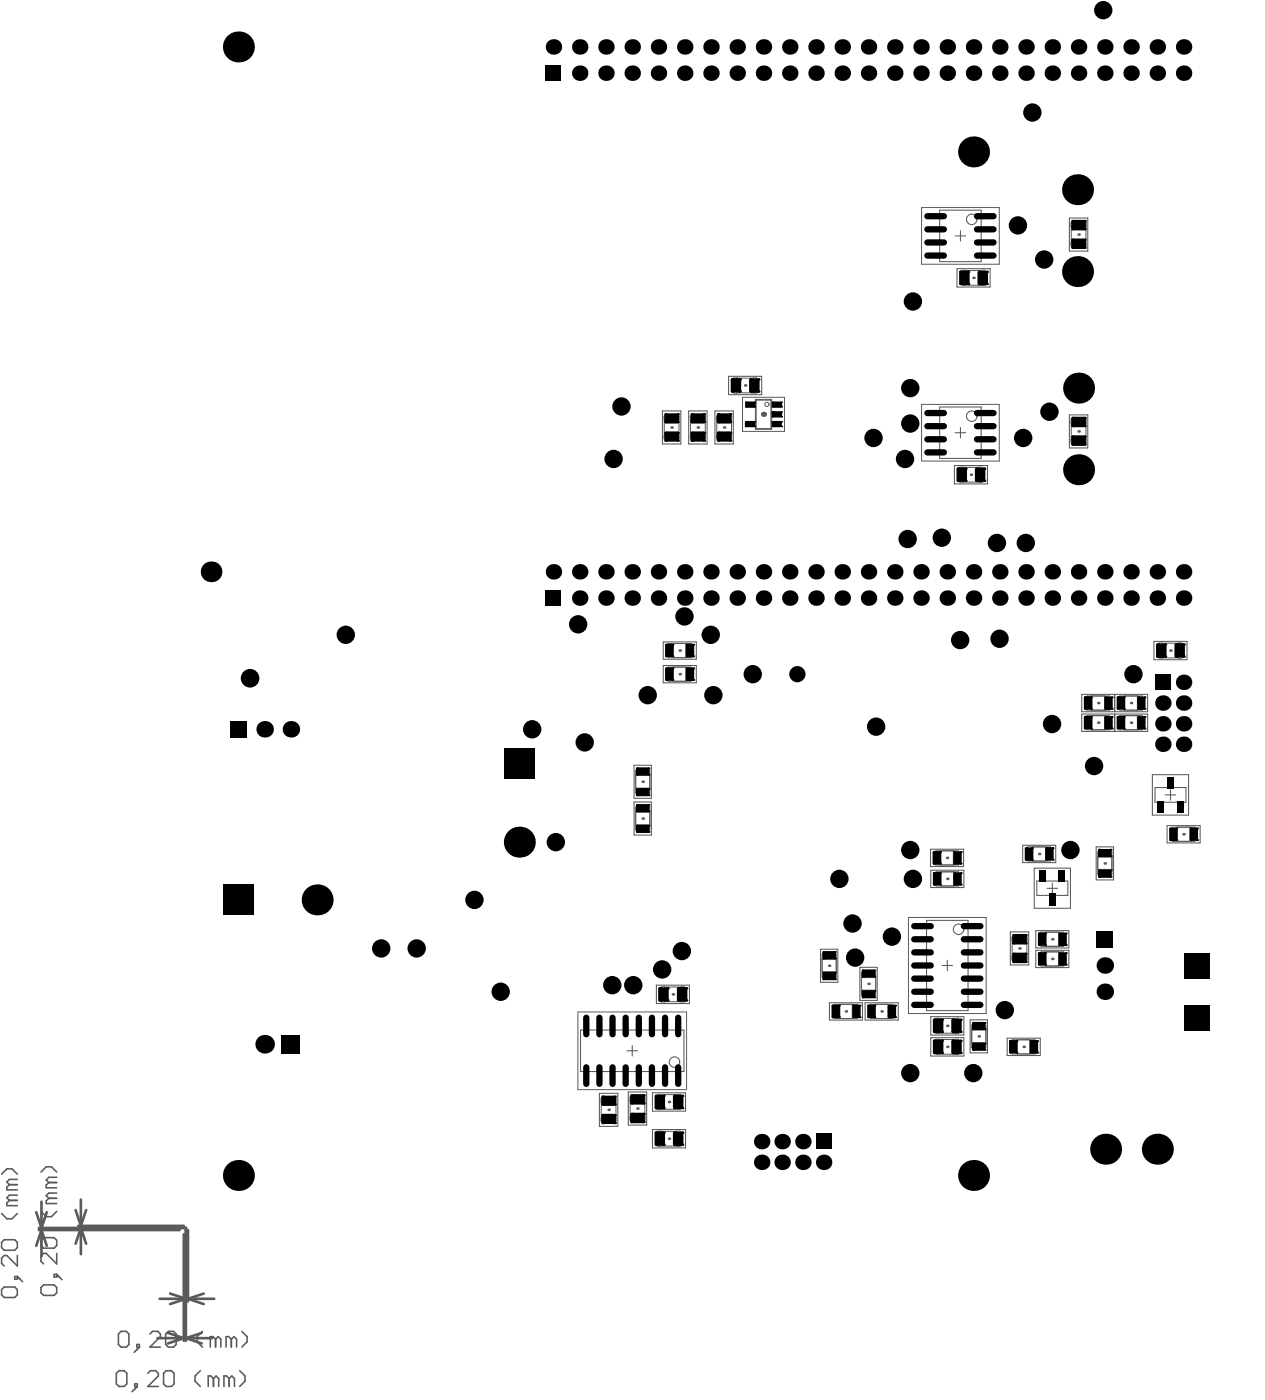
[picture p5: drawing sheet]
<svg xmlns="http://www.w3.org/2000/svg" width="204mm" height="225mm" viewBox="0 0 204 225" stroke-linecap="round" stroke-linejoin="round" font-family="sans-serif">
<g fill="none" stroke="#5a5a5a" stroke-width=".17">
<path d="M153.7 38h1.7M154.5 37.1v1.7M172.1 35.1h2.9v5.3h-2.9zM154 43.3h5.3v2.9h-5.3zM106.6 66.2h3v5.3h-3zM110.8 66.2h3v5.3h-3zM115 66.2h3v5.3h-3zM117.2 60.6h5.4v2.9h-5.4zM153.6 75h5.3v2.9h-5.3zM153.7 69.7h1.7M154.5 68.8v1.7M172.1 66.8h2.9v5.3h-2.9z"/>
<path d="M106.7 103.4h5.3v2.7h-5.3zM106.7 107.2h5.3v2.8h-5.3zM174.1 111.8h10.6v2.8h-10.6zM174.1 115h10.6v2.8h-10.6zM179.3 111.8v2.8M179.3 115v2.8M179.4 111.8v2.8M179.4 115v2.8M185.7 103.3h5.3v2.9h-5.3zM102 123.2h2.8v5.3h-2.8zM102 129.1h2.8v5.4h-2.8zM149.7 136.7h5.4v2.8h-5.4z"/>
<path d="M164.6 136.1h5.3v2.8h-5.3zM166.4 139.8h5.8v6.5h-5.8zM176.4 136.4h2.8v5.3h-2.8zM185.4 124.7h5.9v6.5h-5.9zM187.5 128h1.7M187.8 132.9h5.3v2.8h-5.3zM188.3 127.1v1.7M105.6 158.6h5.3v3h-5.3zM132 152.8h2.8v5.4h-2.8zM138.4 155.8h2.8v5.3h-2.8zM149.8 140.1h5.3v2.8h-5.3zM151.6 155.5h1.7"/>
<path d="M152.4 154.6v1.7M162.6 150.1h2.9v5.3h-2.9zM166.7 149.8h5.3v2.8h-5.3zM166.7 153h5.3v2.8h-5.3zM168.5 143h1.7M169.3 142.2v1.6M96.5 176h2.9v5.4h-2.9zM100.9 169.2h1.7M101.1 175.8h3v5.4h-3zM101.7 168.4v1.6M105 176h5.3v2.9h-5.3zM133.5 161.5h5.3v2.8h-5.3z"/>
<path d="M139.2 161.5h5.3v2.8h-5.3zM149.8 163.7h5.3v3h-5.3zM149.8 167.1h5.3v2.9h-5.3zM156.1 164.2h2.8v5.3h-2.8zM162.1 167.2h5.3v2.8h-5.3zM105 181.9h5.3v2.9h-5.3z"/>
</g>
<path d="M148.3 33.4h12.5v9.1h-12.5zM119.5 64h6.7v5.5h-6.7zM148.3 65.1h12.5v9.1h-12.5zM146.2 147.7h12.5v15.5h-12.5zM93 162.9h17.5v12.6h-17.5z" fill="none" stroke="#5a5a5a" stroke-width=".16"/>
<g fill="#5a5a5a">
<circle cx="97.9" cy="178.7" r=".21"/>
<circle cx="102.6" cy="178.5" r=".21"/>
<circle cx="103.4" cy="125.9" r=".21"/>
<circle cx="108.3" cy="160.1" r=".21"/>
<circle cx="109.4" cy="108.6" r=".21"/>
<circle cx="108.1" cy="68.8" r=".21"/>
<circle cx="112.3" cy="68.8" r=".21"/>
<circle cx="116.5" cy="68.8" r=".21"/>
<circle cx="119.9" cy="62.1" r=".21"/>
<circle cx="122.9" cy="66.7" r=".42"/>
<circle cx="136.1" cy="162.9" r=".21"/>
<circle cx="139.8" cy="158.4" r=".21"/>
<circle cx="141.9" cy="162.9" r=".21"/>
<circle cx="152.4" cy="168.6" r=".21"/>
<circle cx="152.4" cy="165.2" r=".21"/>
<circle cx="152.4" cy="141.5" r=".21"/>
<circle cx="152.4" cy="138.1" r=".21"/>
<circle cx="157.5" cy="166.9" r=".21"/>
<circle cx="156.2" cy="76.4" r=".21"/>
<circle cx="156.7" cy="44.7" r=".21"/>
<circle cx="164.7" cy="168.6" r=".21"/>
<circle cx="164.1" cy="152.7" r=".21"/>
<circle cx="167.2" cy="137.5" r=".21"/>
<circle cx="169.3" cy="154.4" r=".21"/>
<circle cx="169.3" cy="151.2" r=".21"/>
<circle cx="173.6" cy="69.5" r=".21"/>
<circle cx="173.6" cy="37.8" r=".21"/>
<circle cx="177.8" cy="139" r=".21"/>
<circle cx="176.7" cy="116.4" r=".21"/>
<circle cx="176.7" cy="113.2" r=".21"/>
<circle cx="190.5" cy="134.3" r=".21"/>
<circle cx="103.4" cy="131.8" r=".21"/>
<circle cx="109.4" cy="104.8" r=".21"/>
<circle cx="133.4" cy="155.5" r=".21"/>
<circle cx="188.3" cy="104.8" r=".21"/>
<circle cx="107.6" cy="183.4" r=".21"/>
<circle cx="107.6" cy="177.4" r=".21"/>
<circle cx="182" cy="116.4" r=".21"/>
<circle cx="182" cy="113.2" r=".21"/>
</g>
<g fill="none" stroke="#5a5a5a" stroke-width=".16">
<path d="M172.3 35.9h2.5v.5h-2.5zM172.3 39.1h2.5v.5h-2.5zM172.4 36.4v2.7M174.7 36.4v2.7M154.8 43.5h.5v2.5h-.5zM155.3 45.9h2.7M155.3 43.6h2.7M158 43.5h.5v2.5h-.5zM106.8 67h2.5v.5h-2.5zM106.8 70.1h2.5v.5h-2.5zM106.9 67.5v2.6M109.3 67.5v2.6"/>
<path d="M111.1 67h2.4v.5h-2.4zM111.1 70.1h2.4v.5h-2.4zM111.1 67.5v2.6M113.5 67.5v2.6M115.3 70.1h2.4v.5h-2.4zM115.3 67h2.4v.5h-2.4zM115.3 67.5v2.6M117.7 67.5v2.6M118.1 60.8h.5v2.5h-.5zM118.6 63.3h2.6M118.6 60.9h2.6M120.9 64.8v.7"/>
<path d="M120.9 68v.6M121 64.8v.7M121 68v.6M121.2 60.8h.5v2.5h-.5zM121.5 64.8v.7M121.5 68v.6M121.5 64.8h-1v.7h1M121.5 68h-1v.6h1M121.5 69.1h2.7M121.5 64.3l.2 .1M121.5 64.3h2.7M121.5 64.3v4.8"/>
<path d="M121.7 69l-.2 .1M121.7 69h2.3M121.7 64.4h2.3M121.7 64.4v4.6M124 69l.2 .1M124 64.4v4.6M124.2 64.3l-.2 .1M124.2 64.8h1v.7h-1M124.2 66.4h1v.7h-1M124.2 68h1v.6h-1M124.2 64.3v4.8M124.3 64.8v.7"/>
<path d="M124.3 66.4v.7M124.3 68v.6M124.7 64.8v.7M124.7 66.4v.7M124.7 68v.6M124.8 64.8v.7M124.8 66.4v.7M124.8 68v.6M154.4 75.2h.5v2.5h-.5zM154.9 77.6h2.6M154.9 75.3h2.6M157.5 75.2h.6v2.5h-.6z"/>
<path d="M172.3 70.8h2.5v.5h-2.5zM172.3 67.6h2.5v.5h-2.5zM172.4 68.1v2.7M174.7 68.1v2.7M107.5 107.4h3.7v2.3h-3.7zM107.5 103.6h3.7v2.3h-3.7zM108.4 103.6v2.3M108.4 107.4v2.3M110.4 103.6v2.3M110.4 107.4v2.3M174.9 112.1h3.6v2.2h-3.6zM174.9 115.2h3.6v2.3h-3.6z"/>
<path d="M175.7 112.1v2.2M175.7 115.2v2.3M177.7 112.1v2.2M177.7 115.2v2.3M180.2 115.2h3.6v2.3h-3.6zM180.2 112.1h3.6v2.2h-3.6zM181 112.1v2.2M181 115.2v2.3M183 112.1v2.2M183 115.2v2.3M186.5 103.5h.5v2.5h-.5zM187 105.9h2.7"/>
<path d="M187 103.6h2.7M189.7 103.5h.5v2.5h-.5zM102.3 124.1h2.3v3.6h-2.3zM102.3 130h2.3v3.6h-2.3zM102.3 132.8h2.3M102.3 130.8h2.3M102.3 126.9h2.3M102.3 124.9h2.3M150.6 137h3.6v2.3h-3.6zM151.4 137v2.3M153.4 137v2.3M165.4 136.4h3.6v2.2h-3.6z"/>
<path d="M166.2 136.4v2.2M168.2 136.4v2.2M176.6 137.2h2.3v3.6h-2.3zM176.6 140h2.3M176.6 138h2.3M188.6 133.2h3.7v2.3h-3.7zM189.4 133.2v2.3M191.5 133.2v2.3M106.4 158.9h.5v2.4h-.5zM106.9 158.9h2.7M109.6 158.9h.5v2.4h-.5zM132.3 153.6h2.3v3.7h-2.3z"/>
<path d="M132.3 156.5h2.3M132.3 154.5h2.3M138.6 156.6h2.3v3.6h-2.3zM138.6 159.4h2.3M138.6 157.4h2.3M150.6 140.4h3.6v2.3h-3.6zM151.4 140.4v2.3M153.4 140.4v2.3M162.8 150.9h2.5v.5h-2.5zM162.8 154.1h2.5v.5h-2.5zM162.9 151.4v2.7M165.2 151.4v2.7"/>
<path d="M167.5 153.3h3.6v2.2h-3.6zM167.5 150.1h3.6v2.3h-3.6zM168.3 150.1v2.3M168.3 153.3v2.2M170.3 150.1v2.3M170.3 153.3v2.2M96.7 176.9h2.5v.5h-2.5zM96.7 177.4v2.6M99.1 177.4v2.6M101.4 176.7h2.4v.5h-2.4zM101.4 179.8h2.4v.6h-2.4zM101.4 177.2v2.6"/>
<path d="M103.8 177.2v2.6M105.8 176.2h.5v2.5h-.5zM106.3 176.3h2.7M106.3 178.6h2.7M106.9 161.3h2.7M109 176.2h.5v2.5h-.5zM134.3 161.7h3.7v2.3h-3.7zM135.2 161.7v2.3M137.1 161.7v2.3M140.1 161.7h3.6v2.3h-3.6zM140.9 161.7v2.3M142.9 161.7v2.3"/>
<path d="M150.6 167.3h.5v2.5h-.5zM150.6 164h.5v2.4h-.5zM151.1 164h2.6M151.1 169.7h2.6M151.1 166.4h2.6M151.1 167.4h2.6M153.7 167.3h.5v2.5h-.5zM153.7 164h.5v2.4h-.5zM156.4 165.1h2.2v3.6h-2.2zM156.4 165.9h2.2M156.4 167.9h2.2M162.9 167.4h3.6v2.3h-3.6z"/>
<path d="M163.7 167.4v2.3M165.7 167.4v2.3M96.7 180h2.5v.5h-2.5zM105.8 182.1h.5v2.5h-.5zM106.3 184.5h2.7M106.3 182.2h2.7M109 182.1h.5v2.5h-.5z"/>
<circle cx="123.4" cy="65.1" r=".34"/>
</g>
<g fill="none" stroke="#5a5a5a" stroke-width=".17">
<path d="M151.2 33.8h6.7v8.3h-6.7zM151.2 65.5h6.7v8.3h-6.7zM185.9 126.8h4.9v2.4h-4.9zM149.1 148.2h6.7v14.5h-6.7zM166.8 141.9h5v2.3h-5zM93.4 165.9h16.7v6.6h-16.7z"/>
<circle cx="156.4" cy="35.3" r=".85"/>
<circle cx="156.4" cy="67" r=".85"/>
<circle cx="154.2" cy="149.6" r=".85"/>
<circle cx="108.5" cy="171" r=".85"/>
</g>
<g fill="none" stroke="#5a5a5a" stroke-width=".42">
<path d="M5.8 195.2l.9 2.5M6.3 197.7h23.6v18.2M6.3 198.1h22.6M6.7 198.1l.8 2.5M6.7 193.5v4.2M6.7 198.1v4.2M6.7 198.1l-.9 2.5M7.5 195.2l-.8 2.5M12.2 194.8l.8 2.6M12.6 197.4h17M13 197.7l.9 2.6M13 197.7l-.8 2.6"/>
<path d="M13 193.2v4.2M13 197.7v4.2M13.9 194.8l-.9 2.6M29.6 198.7v17.2M30.2 198.1v11.5M25.3 215.5h4.3M25.7 209.1h4.2M27 214.6l2.6 .9M27.4 208.3l2.5 .8M29.6 215.5l-2.6 .8M29.9 215.5h4.2M29.9 215.5l2.5 .8"/>
<path d="M29.9 209.1l-2.5 .9M30.2 209.1l2.6 .9M30.2 209.1h4.3M32.4 214.6l-2.5 .9M32.8 208.3l-2.6 .8"/>
</g>
<g fill="none" stroke="#5a5a5a" stroke-width=".25">
<path d="M.3 195.4l.8 .8h.8l.9-.8M.3 189.1l.8-.9h.8l.9 .9M.7 199.6h1.7l.4 .4v.9l-.4 .4h-1.7l-.4-.4v-.9zM1.5 193.3l-.4 .4v.4h1.7M1.5 190.7l-.4 .5v.4h1.7M1.5 193.3h1.3M1.5 190.7h1.3M2.8 192.4h-1.3l-.4 .5 .4 .4M2.8 189.9h-1.3l-.4 .4 .4 .4M6.6 195.1l.8 .8h.9l.8-.8M6.6 188.7l.8-.8h.9l.8 .8M7 199.3h1.7l.4 .4v.9l-.4 .4h-1.7l-.4-.4v-.9z"/>
<path d="M7.9 192.9l-.5 .5v.4h1.7M7.9 190.4l-.5 .4v.5h1.7M7.9 192.9h1.2M7.9 190.4h1.2M9.1 192.1h-1.2l-.5 .4 .5 .4M9.1 189.6h-1.2l-.5 .4 .5 .4M.7 207.2h1.7l.4 .5v.8l-.4 .4h-1.7l-.4-.4v-.8zM2.4 205.5h.4v.5h-.4zM2.8 202.2v1.6l-1.7-1.6h-.4l-.4 .4v.8l.4 .4M2.8 205.5l.8 .9M7 206.9h1.7l.4 .4v.9l-.4 .4h-1.7l-.4-.4v-.9zM8.7 205.2h.4v.4h-.4z"/>
<path d="M9.1 201.8v1.7l-1.7-1.7h-.4l-.4 .4v.9l.4 .4M9.1 205.2l.9 .8M19.5 214.4h.8l.4 .4v1.7l-.4 .4h-.8l-.4-.4v-1.7zM22 216.5h.4v.4h-.4zM22.4 216.9l-.8 .9M24.1 214.8l.4-.4h.9l.4 .4v.4l-1.7 1.7h1.7M27.1 214.4h.8l.4 .4v1.7l-.4 .4h-.8l-.4-.4v-1.7zM32.6 214.4l-.9 .8v.9l.9 .8M34.7 215.6l-.4-.4h-.5v1.7M34.7 215.6v1.3M34.7 215.6l.4-.4 .4 .4v1.3M37.2 215.6l-.4-.4h-.4v1.7"/>
<path d="M37.2 215.6v1.3M37.2 215.6l.4-.4 .5 .4v1.3M38.9 214.4l.9 .8v.9l-.9 .8M19.1 220.7h.9l.4 .4v1.7l-.4 .4h-.9l-.4-.4v-1.7zM21.7 222.8h.4v.4h-.4zM22.1 223.2l-.8 .9M23.8 221.1l.4-.4h.9l.4 .4v.5l-1.7 1.6h1.7M26.7 220.7h.9l.4 .4v1.7l-.4 .4h-.9l-.4-.4v-1.7zM32.2 220.7l-.8 .9v.8l.8 .8M34.3 222l-.4-.4h-.4v1.6M34.3 222v1.2M34.3 222l.5-.4 .4 .4v1.2"/>
<path d="M36.9 222l-.4-.4h-.5v1.6M36.9 222v1.2M36.9 222l.4-.4 .4 .4v1.2M38.6 220.7l.8 .9v.8l-.8 .8"/>
</g>
<g fill="#000">
<circle cx="38.4" cy="7.6" r="2.49"/>
<circle cx="89.1" cy="7.6" r="1.25"/>
<circle cx="93.3" cy="11.8" r="1.25"/>
<circle cx="93.3" cy="7.6" r="1.25"/>
<circle cx="97.5" cy="11.8" r="1.25"/>
<circle cx="97.5" cy="7.6" r="1.25"/>
<circle cx="101.7" cy="11.8" r="1.25"/>
<circle cx="101.7" cy="7.6" r="1.25"/>
<circle cx="106" cy="11.8" r="1.25"/>
<circle cx="106" cy="7.6" r="1.25"/>
<circle cx="110.2" cy="11.8" r="1.25"/>
<circle cx="110.2" cy="7.6" r="1.25"/>
<circle cx="114.4" cy="11.8" r="1.25"/>
<circle cx="114.4" cy="7.6" r="1.25"/>
<circle cx="118.6" cy="7.6" r="1.25"/>
<circle cx="118.6" cy="11.8" r="1.25"/>
<circle cx="122.9" cy="7.6" r="1.25"/>
<circle cx="122.9" cy="11.8" r="1.25"/>
<circle cx="127.1" cy="11.8" r="1.25"/>
<circle cx="127.1" cy="7.6" r="1.25"/>
<circle cx="131.3" cy="7.6" r="1.25"/>
<circle cx="131.3" cy="11.8" r="1.25"/>
<circle cx="135.5" cy="7.6" r="1.25"/>
<circle cx="135.5" cy="11.8" r="1.25"/>
<circle cx="139.8" cy="7.6" r="1.25"/>
<circle cx="139.8" cy="11.8" r="1.25"/>
<circle cx="144" cy="7.6" r="1.25"/>
<circle cx="144" cy="11.8" r="1.25"/>
<circle cx="148.2" cy="11.8" r="1.25"/>
<circle cx="148.2" cy="7.6" r="1.25"/>
<circle cx="152.4" cy="11.8" r="1.25"/>
<circle cx="152.4" cy="7.6" r="1.25"/>
<circle cx="156.7" cy="7.6" r="1.25"/>
<circle cx="156.7" cy="11.8" r="1.25"/>
<circle cx="160.9" cy="7.6" r="1.25"/>
<circle cx="160.9" cy="11.8" r="1.25"/>
<circle cx="165.1" cy="7.6" r="1.25"/>
<circle cx="165.1" cy="11.8" r="1.25"/>
<circle cx="166.1" cy="18.1" r="1.48"/>
<circle cx="169.3" cy="7.6" r="1.25"/>
<circle cx="169.3" cy="11.8" r="1.25"/>
<circle cx="173.6" cy="11.8" r="1.25"/>
<circle cx="173.6" cy="7.6" r="1.25"/>
<circle cx="177.5" cy="1.6" r="1.48"/>
<circle cx="177.8" cy="11.8" r="1.25"/>
<circle cx="177.8" cy="7.6" r="1.25"/>
<circle cx="182" cy="11.8" r="1.25"/>
<circle cx="182" cy="7.6" r="1.25"/>
<circle cx="186.2" cy="11.8" r="1.25"/>
<circle cx="186.2" cy="7.6" r="1.25"/>
<circle cx="190.5" cy="11.8" r="1.25"/>
<circle cx="190.5" cy="7.6" r="1.25"/>
<circle cx="156.7" cy="24.5" r="2.49"/>
<circle cx="163.8" cy="36.3" r="1.48"/>
<circle cx="172.6" cy="39.9" r=".21"/>
<circle cx="172.6" cy="35.6" r=".21"/>
<circle cx="172.6" cy="36.9" r=".21"/>
<circle cx="172.6" cy="38.6" r=".21"/>
<circle cx="173.4" cy="30.5" r="2.49"/>
<circle cx="174.5" cy="38.6" r=".21"/>
<circle cx="174.5" cy="39.9" r=".21"/>
<circle cx="174.5" cy="35.6" r=".21"/>
<circle cx="174.5" cy="36.9" r=".21"/>
<circle cx="146.9" cy="48.5" r="1.48"/>
<circle cx="154.5" cy="43.8" r=".21"/>
<circle cx="154.5" cy="45.7" r=".21"/>
<circle cx="155.8" cy="45.7" r=".21"/>
<circle cx="155.8" cy="43.8" r=".21"/>
<circle cx="157.5" cy="43.8" r=".21"/>
<circle cx="157.5" cy="45.7" r=".21"/>
<circle cx="158.8" cy="45.7" r=".21"/>
<circle cx="158.8" cy="43.8" r=".21"/>
<circle cx="168" cy="41.8" r="1.48"/>
<circle cx="173.4" cy="43.7" r="2.49"/>
<circle cx="98.7" cy="73.9" r="1.48"/>
<circle cx="100" cy="65.5" r="1.48"/>
<circle cx="107.1" cy="69.7" r=".21"/>
<circle cx="107.1" cy="66.7" r=".21"/>
<circle cx="107.1" cy="70.9" r=".21"/>
<circle cx="107.1" cy="67.9" r=".21"/>
<circle cx="109" cy="69.7" r=".21"/>
<circle cx="109" cy="67.9" r=".21"/>
<circle cx="109" cy="66.7" r=".21"/>
<circle cx="109" cy="70.9" r=".21"/>
<circle cx="111.3" cy="67.9" r=".21"/>
<circle cx="111.3" cy="66.7" r=".21"/>
<circle cx="111.3" cy="69.7" r=".21"/>
<circle cx="111.3" cy="70.9" r=".21"/>
<circle cx="113.3" cy="67.9" r=".21"/>
<circle cx="113.3" cy="66.7" r=".21"/>
<circle cx="113.3" cy="69.7" r=".21"/>
<circle cx="113.3" cy="70.9" r=".21"/>
<circle cx="115.5" cy="67.9" r=".21"/>
<circle cx="115.5" cy="69.7" r=".21"/>
<circle cx="115.5" cy="66.7" r=".21"/>
<circle cx="115.5" cy="70.9" r=".21"/>
<circle cx="117.5" cy="66.7" r=".21"/>
<circle cx="117.5" cy="69.7" r=".21"/>
<circle cx="117.5" cy="67.9" r=".21"/>
<circle cx="117.5" cy="70.9" r=".21"/>
<circle cx="117.8" cy="61.1" r=".21"/>
<circle cx="117.8" cy="63" r=".21"/>
<circle cx="119" cy="61.1" r=".21"/>
<circle cx="119" cy="63" r=".21"/>
<circle cx="120.8" cy="63" r=".21"/>
<circle cx="120.8" cy="61.1" r=".21"/>
<circle cx="122" cy="61.1" r=".21"/>
<circle cx="122" cy="63" r=".21"/>
<circle cx="140.6" cy="70.5" r="1.48"/>
<circle cx="145.6" cy="73.9" r="1.48"/>
<circle cx="146.5" cy="62.5" r="1.48"/>
<circle cx="146.5" cy="68.2" r="1.48"/>
<circle cx="154.1" cy="75.5" r=".21"/>
<circle cx="154.1" cy="77.4" r=".21"/>
<circle cx="155.3" cy="77.4" r=".21"/>
<circle cx="155.3" cy="75.5" r=".21"/>
<circle cx="157.1" cy="75.5" r=".21"/>
<circle cx="157.1" cy="77.4" r=".21"/>
<circle cx="158.3" cy="75.5" r=".21"/>
<circle cx="158.3" cy="77.4" r=".21"/>
<circle cx="164.6" cy="70.5" r="1.48"/>
<circle cx="168.9" cy="66.3" r="1.48"/>
<circle cx="172.6" cy="67.3" r=".21"/>
<circle cx="172.6" cy="68.6" r=".21"/>
<circle cx="172.6" cy="71.6" r=".21"/>
<circle cx="172.6" cy="70.3" r=".21"/>
<circle cx="173.6" cy="75.6" r="2.49"/>
<circle cx="173.6" cy="62.5" r="2.49"/>
<circle cx="174.5" cy="71.6" r=".21"/>
<circle cx="174.5" cy="70.3" r=".21"/>
<circle cx="174.5" cy="67.3" r=".21"/>
<circle cx="174.5" cy="68.6" r=".21"/>
<circle cx="34" cy="92.1" r="1.67"/>
<circle cx="89.1" cy="92.1" r="1.25"/>
<circle cx="93.3" cy="96.3" r="1.25"/>
<circle cx="93.3" cy="92.1" r="1.25"/>
<circle cx="97.5" cy="96.3" r="1.25"/>
<circle cx="97.5" cy="92.1" r="1.25"/>
<circle cx="101.7" cy="96.3" r="1.25"/>
<circle cx="101.7" cy="92.1" r="1.25"/>
<circle cx="106" cy="92.1" r="1.25"/>
<circle cx="106" cy="96.3" r="1.25"/>
<circle cx="110.1" cy="99.3" r="1.48"/>
<circle cx="110.2" cy="96.3" r="1.25"/>
<circle cx="110.2" cy="92.1" r="1.25"/>
<circle cx="114.4" cy="96.3" r="1.25"/>
<circle cx="114.4" cy="92.1" r="1.25"/>
<circle cx="118.6" cy="92.1" r="1.25"/>
<circle cx="118.6" cy="96.3" r="1.25"/>
<circle cx="122.9" cy="96.3" r="1.25"/>
<circle cx="122.9" cy="92.1" r="1.25"/>
<circle cx="127.1" cy="92.1" r="1.25"/>
<circle cx="127.1" cy="96.3" r="1.25"/>
<circle cx="131.3" cy="92.1" r="1.25"/>
<circle cx="131.3" cy="96.3" r="1.25"/>
<circle cx="135.5" cy="96.3" r="1.25"/>
<circle cx="135.5" cy="92.1" r="1.25"/>
<circle cx="139.8" cy="96.3" r="1.25"/>
<circle cx="139.8" cy="92.1" r="1.25"/>
<circle cx="144" cy="96.3" r="1.25"/>
<circle cx="144" cy="92.1" r="1.25"/>
<circle cx="146.1" cy="86.8" r="1.48"/>
<circle cx="148.2" cy="96.3" r="1.25"/>
<circle cx="148.2" cy="92.1" r="1.25"/>
<circle cx="151.5" cy="86.6" r="1.48"/>
<circle cx="152.4" cy="96.3" r="1.25"/>
<circle cx="152.4" cy="92.1" r="1.25"/>
<circle cx="156.7" cy="96.3" r="1.25"/>
<circle cx="156.7" cy="92.1" r="1.25"/>
<circle cx="160.4" cy="87.4" r="1.48"/>
<circle cx="160.9" cy="96.3" r="1.25"/>
<circle cx="160.9" cy="92.1" r="1.25"/>
<circle cx="165.1" cy="87.4" r="1.48"/>
<circle cx="165.1" cy="96.3" r="1.25"/>
<circle cx="165.1" cy="92.1" r="1.25"/>
<circle cx="169.3" cy="96.3" r="1.25"/>
<circle cx="169.3" cy="92.1" r="1.25"/>
<circle cx="173.6" cy="92.1" r="1.25"/>
<circle cx="173.6" cy="96.3" r="1.25"/>
<circle cx="177.8" cy="92.1" r="1.25"/>
<circle cx="177.8" cy="96.3" r="1.25"/>
<circle cx="182" cy="96.3" r="1.25"/>
<circle cx="182" cy="92.1" r="1.25"/>
<circle cx="186.2" cy="96.3" r="1.25"/>
<circle cx="186.2" cy="92.1" r="1.25"/>
<circle cx="190.5" cy="96.3" r="1.25"/>
<circle cx="190.5" cy="92.1" r="1.25"/>
<circle cx="40.2" cy="109.2" r="1.5"/>
<circle cx="42.6" cy="117.4" r="1.33"/>
<circle cx="46.8" cy="117.4" r="1.33"/>
<circle cx="55.6" cy="102.2" r="1.48"/>
<circle cx="85.6" cy="117.4" r="1.48"/>
<circle cx="93" cy="100.5" r="1.48"/>
<circle cx="94.1" cy="119.5" r="1.48"/>
<circle cx="104.2" cy="111.9" r="1.48"/>
<circle cx="107.2" cy="107.6" r=".17"/>
<circle cx="107.2" cy="103.8" r=".17"/>
<circle cx="107.2" cy="109.5" r=".17"/>
<circle cx="107.2" cy="105.7" r=".17"/>
<circle cx="108.2" cy="109.5" r=".17"/>
<circle cx="108.2" cy="103.8" r=".17"/>
<circle cx="108.2" cy="107.6" r=".17"/>
<circle cx="108.2" cy="105.7" r=".17"/>
<circle cx="110.5" cy="109.5" r=".17"/>
<circle cx="110.5" cy="103.8" r=".17"/>
<circle cx="110.5" cy="107.6" r=".17"/>
<circle cx="110.5" cy="105.7" r=".17"/>
<circle cx="111.5" cy="105.7" r=".17"/>
<circle cx="111.5" cy="109.5" r=".17"/>
<circle cx="111.5" cy="107.6" r=".17"/>
<circle cx="111.5" cy="103.8" r=".17"/>
<circle cx="114.4" cy="102.2" r="1.48"/>
<circle cx="114.8" cy="111.9" r="1.48"/>
<circle cx="121.1" cy="108.6" r="1.48"/>
<circle cx="128.3" cy="108.6" r="1.31"/>
<circle cx="141" cy="117" r="1.48"/>
<circle cx="154.5" cy="103.1" r="1.48"/>
<circle cx="160.8" cy="102.9" r="1.48"/>
<circle cx="169.3" cy="116.6" r="1.48"/>
<circle cx="174.6" cy="115.4" r=".17"/>
<circle cx="174.6" cy="117.3" r=".17"/>
<circle cx="174.6" cy="114.1" r=".17"/>
<circle cx="174.6" cy="112.3" r=".17"/>
<circle cx="175.5" cy="115.4" r=".17"/>
<circle cx="175.5" cy="114.1" r=".17"/>
<circle cx="175.5" cy="112.3" r=".17"/>
<circle cx="175.5" cy="117.3" r=".17"/>
<circle cx="177.9" cy="115.4" r=".17"/>
<circle cx="177.9" cy="117.3" r=".17"/>
<circle cx="177.9" cy="114.1" r=".17"/>
<circle cx="177.9" cy="112.3" r=".17"/>
<circle cx="178.9" cy="117.3" r=".17"/>
<circle cx="178.9" cy="115.4" r=".17"/>
<circle cx="178.9" cy="114.1" r=".17"/>
<circle cx="178.9" cy="112.3" r=".17"/>
<circle cx="179.9" cy="117.3" r=".17"/>
<circle cx="179.9" cy="114.1" r=".17"/>
<circle cx="179.9" cy="115.4" r=".17"/>
<circle cx="179.9" cy="112.3" r=".17"/>
<circle cx="180.8" cy="115.4" r=".17"/>
<circle cx="180.8" cy="114.1" r=".17"/>
<circle cx="180.8" cy="112.3" r=".17"/>
<circle cx="180.8" cy="117.3" r=".17"/>
<circle cx="182.4" cy="108.6" r="1.48"/>
<circle cx="183.2" cy="114.1" r=".17"/>
<circle cx="183.2" cy="117.3" r=".17"/>
<circle cx="183.2" cy="115.4" r=".17"/>
<circle cx="183.2" cy="112.3" r=".17"/>
<circle cx="184.2" cy="117.3" r=".17"/>
<circle cx="184.2" cy="115.4" r=".17"/>
<circle cx="184.2" cy="112.3" r=".17"/>
<circle cx="184.2" cy="114.1" r=".17"/>
<circle cx="186.2" cy="103.8" r=".21"/>
<circle cx="186.2" cy="105.7" r=".21"/>
<circle cx="187.1" cy="119.8" r="1.25"/>
<circle cx="187.1" cy="113.2" r="1.25"/>
<circle cx="187.1" cy="116.5" r="1.25"/>
<circle cx="187.5" cy="103.8" r=".21"/>
<circle cx="187.5" cy="105.7" r=".21"/>
<circle cx="189.2" cy="103.8" r=".21"/>
<circle cx="189.2" cy="105.7" r=".21"/>
<circle cx="190.5" cy="105.7" r=".21"/>
<circle cx="190.5" cy="103.8" r=".21"/>
<circle cx="190.5" cy="109.9" r="1.25"/>
<circle cx="190.5" cy="113.2" r="1.25"/>
<circle cx="190.5" cy="119.8" r="1.25"/>
<circle cx="190.5" cy="116.5" r="1.25"/>
<circle cx="83.6" cy="135.6" r="2.49"/>
<circle cx="89.4" cy="135.6" r="1.48"/>
<circle cx="102.5" cy="133" r=".17"/>
<circle cx="102.5" cy="134" r=".17"/>
<circle cx="102.5" cy="129.6" r=".17"/>
<circle cx="102.5" cy="130.6" r=".17"/>
<circle cx="102.5" cy="127.1" r=".17"/>
<circle cx="102.5" cy="123.7" r=".17"/>
<circle cx="102.5" cy="124.7" r=".17"/>
<circle cx="102.5" cy="128" r=".17"/>
<circle cx="104.4" cy="123.7" r=".17"/>
<circle cx="104.4" cy="133" r=".17"/>
<circle cx="104.4" cy="134" r=".17"/>
<circle cx="104.4" cy="129.6" r=".17"/>
<circle cx="104.4" cy="127.1" r=".17"/>
<circle cx="104.4" cy="128" r=".17"/>
<circle cx="104.4" cy="124.7" r=".17"/>
<circle cx="104.4" cy="130.6" r=".17"/>
<circle cx="146.5" cy="136.9" r="1.48"/>
<circle cx="150.2" cy="137.2" r=".17"/>
<circle cx="150.2" cy="139.1" r=".17"/>
<circle cx="151.2" cy="137.2" r=".17"/>
<circle cx="151.2" cy="139.1" r=".17"/>
<circle cx="153.6" cy="139.1" r=".17"/>
<circle cx="153.6" cy="137.2" r=".17"/>
<circle cx="154.6" cy="137.2" r=".17"/>
<circle cx="154.6" cy="139.1" r=".17"/>
<circle cx="165.1" cy="138.4" r=".17"/>
<circle cx="165.1" cy="136.6" r=".17"/>
<circle cx="166" cy="136.6" r=".17"/>
<circle cx="166" cy="138.4" r=".17"/>
<circle cx="168.4" cy="136.6" r=".17"/>
<circle cx="168.4" cy="138.4" r=".17"/>
<circle cx="169.4" cy="138.4" r=".17"/>
<circle cx="169.4" cy="136.6" r=".17"/>
<circle cx="172.2" cy="136.9" r="1.48"/>
<circle cx="176" cy="123.3" r="1.48"/>
<circle cx="176.9" cy="136.8" r=".17"/>
<circle cx="176.9" cy="137.8" r=".17"/>
<circle cx="178.7" cy="136.8" r=".17"/>
<circle cx="178.7" cy="137.8" r=".17"/>
<circle cx="188.3" cy="133.4" r=".17"/>
<circle cx="188.3" cy="135.3" r=".17"/>
<circle cx="189.3" cy="135.3" r=".17"/>
<circle cx="189.3" cy="133.4" r=".17"/>
<circle cx="191.6" cy="133.4" r=".17"/>
<circle cx="191.6" cy="135.3" r=".17"/>
<circle cx="192.6" cy="135.3" r=".17"/>
<circle cx="192.6" cy="133.4" r=".17"/>
<circle cx="51" cy="144.9" r="2.49"/>
<circle cx="61.3" cy="152.7" r="1.48"/>
<circle cx="67" cy="152.7" r="1.48"/>
<circle cx="76.3" cy="144.9" r="1.48"/>
<circle cx="80.6" cy="159.7" r="1.48"/>
<circle cx="98.5" cy="158.6" r="1.48"/>
<circle cx="101.9" cy="158.6" r="1.48"/>
<circle cx="106.1" cy="159.1" r=".21"/>
<circle cx="106.6" cy="156.1" r="1.48"/>
<circle cx="107.4" cy="159.1" r=".21"/>
<circle cx="109.1" cy="159.1" r=".21"/>
<circle cx="109.7" cy="153.1" r="1.48"/>
<circle cx="110.4" cy="159.1" r=".21"/>
<circle cx="132.5" cy="156.6" r=".17"/>
<circle cx="132.5" cy="157.7" r=".17"/>
<circle cx="132.5" cy="154.3" r=".17"/>
<circle cx="132.5" cy="153.3" r=".17"/>
<circle cx="134.4" cy="156.6" r=".17"/>
<circle cx="134.4" cy="153.3" r=".17"/>
<circle cx="134.4" cy="157.7" r=".17"/>
<circle cx="134.4" cy="154.3" r=".17"/>
<circle cx="135.1" cy="141.5" r="1.48"/>
<circle cx="137.2" cy="148.7" r="1.48"/>
<circle cx="137.6" cy="154.2" r="1.48"/>
<circle cx="138.8" cy="159.6" r=".17"/>
<circle cx="138.8" cy="156.3" r=".17"/>
<circle cx="138.8" cy="157.2" r=".17"/>
<circle cx="140.7" cy="157.2" r=".17"/>
<circle cx="140.7" cy="159.6" r=".17"/>
<circle cx="140.7" cy="156.3" r=".17"/>
<circle cx="143.5" cy="150.8" r="1.48"/>
<circle cx="146.9" cy="141.5" r="1.48"/>
<circle cx="150.3" cy="140.6" r=".17"/>
<circle cx="150.3" cy="142.4" r=".17"/>
<circle cx="151.2" cy="142.4" r=".17"/>
<circle cx="151.2" cy="140.6" r=".17"/>
<circle cx="153.6" cy="140.6" r=".17"/>
<circle cx="153.6" cy="142.4" r=".17"/>
<circle cx="154.6" cy="142.4" r=".17"/>
<circle cx="154.6" cy="140.6" r=".17"/>
<circle cx="163.1" cy="151.9" r=".21"/>
<circle cx="163.1" cy="153.6" r=".21"/>
<circle cx="163.1" cy="154.9" r=".21"/>
<circle cx="163.1" cy="150.6" r=".21"/>
<circle cx="165" cy="153.6" r=".21"/>
<circle cx="165" cy="154.9" r=".21"/>
<circle cx="165" cy="150.6" r=".21"/>
<circle cx="165" cy="151.9" r=".21"/>
<circle cx="167.2" cy="152.2" r=".17"/>
<circle cx="167.2" cy="155.3" r=".17"/>
<circle cx="167.2" cy="150.3" r=".17"/>
<circle cx="167.2" cy="153.5" r=".17"/>
<circle cx="168.1" cy="150.3" r=".17"/>
<circle cx="168.1" cy="152.2" r=".17"/>
<circle cx="168.1" cy="153.5" r=".17"/>
<circle cx="168.1" cy="155.3" r=".17"/>
<circle cx="170.5" cy="150.3" r=".17"/>
<circle cx="170.5" cy="152.2" r=".17"/>
<circle cx="170.5" cy="153.5" r=".17"/>
<circle cx="170.5" cy="155.3" r=".17"/>
<circle cx="171.5" cy="152.2" r=".17"/>
<circle cx="171.5" cy="153.5" r=".17"/>
<circle cx="171.5" cy="150.3" r=".17"/>
<circle cx="171.5" cy="155.3" r=".17"/>
<circle cx="176.9" cy="140.2" r=".17"/>
<circle cx="176.9" cy="141.2" r=".17"/>
<circle cx="177.8" cy="155.5" r="1.33"/>
<circle cx="177.8" cy="159.7" r="1.33"/>
<circle cx="178.7" cy="140.2" r=".17"/>
<circle cx="178.7" cy="141.2" r=".17"/>
<circle cx="42.6" cy="168.1" r="1.5"/>
<circle cx="97" cy="179.6" r=".21"/>
<circle cx="97" cy="177.8" r=".21"/>
<circle cx="97" cy="176.6" r=".21"/>
<circle cx="98.9" cy="179.6" r=".21"/>
<circle cx="98.9" cy="177.8" r=".21"/>
<circle cx="98.9" cy="176.6" r=".21"/>
<circle cx="101.6" cy="176.4" r=".21"/>
<circle cx="101.6" cy="177.6" r=".21"/>
<circle cx="101.6" cy="179.4" r=".21"/>
<circle cx="103.6" cy="179.4" r=".21"/>
<circle cx="103.6" cy="177.6" r=".21"/>
<circle cx="103.6" cy="176.4" r=".21"/>
<circle cx="105.5" cy="176.5" r=".21"/>
<circle cx="105.5" cy="178.4" r=".21"/>
<circle cx="106.1" cy="161.1" r=".21"/>
<circle cx="106.8" cy="176.5" r=".21"/>
<circle cx="106.8" cy="178.4" r=".21"/>
<circle cx="107.4" cy="161.1" r=".21"/>
<circle cx="108.5" cy="176.5" r=".21"/>
<circle cx="108.5" cy="178.4" r=".21"/>
<circle cx="109.1" cy="161.1" r=".21"/>
<circle cx="109.8" cy="176.5" r=".21"/>
<circle cx="109.8" cy="178.4" r=".21"/>
<circle cx="110.4" cy="161.1" r=".21"/>
<circle cx="134" cy="161.9" r=".17"/>
<circle cx="134" cy="163.8" r=".17"/>
<circle cx="135" cy="161.9" r=".17"/>
<circle cx="135" cy="163.8" r=".17"/>
<circle cx="137.3" cy="161.9" r=".17"/>
<circle cx="137.3" cy="163.8" r=".17"/>
<circle cx="138.3" cy="161.9" r=".17"/>
<circle cx="138.3" cy="163.8" r=".17"/>
<circle cx="138.8" cy="160.6" r=".17"/>
<circle cx="139.7" cy="161.9" r=".17"/>
<circle cx="139.7" cy="163.8" r=".17"/>
<circle cx="140.7" cy="160.6" r=".17"/>
<circle cx="140.7" cy="161.9" r=".17"/>
<circle cx="140.7" cy="163.8" r=".17"/>
<circle cx="143.1" cy="163.8" r=".17"/>
<circle cx="143.1" cy="161.9" r=".17"/>
<circle cx="144" cy="161.9" r=".17"/>
<circle cx="144" cy="163.8" r=".17"/>
<circle cx="146.5" cy="172.8" r="1.48"/>
<circle cx="150.3" cy="167.6" r=".21"/>
<circle cx="150.3" cy="166.2" r=".21"/>
<circle cx="150.3" cy="169.5" r=".21"/>
<circle cx="150.3" cy="164.2" r=".21"/>
<circle cx="151.5" cy="166.2" r=".21"/>
<circle cx="151.5" cy="164.2" r=".21"/>
<circle cx="151.5" cy="169.5" r=".21"/>
<circle cx="151.5" cy="167.6" r=".21"/>
<circle cx="153.3" cy="164.2" r=".21"/>
<circle cx="153.3" cy="169.5" r=".21"/>
<circle cx="153.3" cy="166.2" r=".21"/>
<circle cx="153.3" cy="167.6" r=".21"/>
<circle cx="154.5" cy="166.2" r=".21"/>
<circle cx="154.5" cy="169.5" r=".21"/>
<circle cx="154.5" cy="164.2" r=".21"/>
<circle cx="154.5" cy="167.6" r=".21"/>
<circle cx="156.6" cy="168.1" r=".17"/>
<circle cx="156.6" cy="169" r=".17"/>
<circle cx="156.6" cy="165.7" r=".17"/>
<circle cx="156.6" cy="164.7" r=".17"/>
<circle cx="156.6" cy="172.8" r="1.48"/>
<circle cx="158.4" cy="164.7" r=".17"/>
<circle cx="158.4" cy="165.7" r=".17"/>
<circle cx="158.4" cy="169" r=".17"/>
<circle cx="158.4" cy="168.1" r=".17"/>
<circle cx="161.7" cy="162.6" r="1.48"/>
<circle cx="162.5" cy="167.6" r=".17"/>
<circle cx="162.5" cy="169.5" r=".17"/>
<circle cx="163.5" cy="169.5" r=".17"/>
<circle cx="163.5" cy="167.6" r=".17"/>
<circle cx="165.9" cy="167.6" r=".17"/>
<circle cx="165.9" cy="169.5" r=".17"/>
<circle cx="166.9" cy="169.5" r=".17"/>
<circle cx="166.9" cy="167.6" r=".17"/>
<circle cx="38.4" cy="189.3" r="2.49"/>
<circle cx="97" cy="180.8" r=".21"/>
<circle cx="98.9" cy="180.8" r=".21"/>
<circle cx="101.6" cy="180.6" r=".21"/>
<circle cx="103.6" cy="180.6" r=".21"/>
<circle cx="105.5" cy="182.4" r=".21"/>
<circle cx="105.5" cy="184.3" r=".21"/>
<circle cx="106.8" cy="184.3" r=".21"/>
<circle cx="106.8" cy="182.4" r=".21"/>
<circle cx="108.5" cy="182.4" r=".21"/>
<circle cx="108.5" cy="184.3" r=".21"/>
<circle cx="109.8" cy="182.4" r=".21"/>
<circle cx="109.8" cy="184.3" r=".21"/>
<circle cx="122.6" cy="183.8" r="1.25"/>
<circle cx="122.6" cy="187.2" r="1.25"/>
<circle cx="125.9" cy="187.2" r="1.25"/>
<circle cx="125.9" cy="183.8" r="1.25"/>
<circle cx="129.2" cy="183.8" r="1.25"/>
<circle cx="129.2" cy="187.2" r="1.25"/>
<circle cx="132.5" cy="187.2" r="1.25"/>
<circle cx="156.7" cy="189.3" r="2.49"/>
<circle cx="177.9" cy="185" r="2.49"/>
<circle cx="186.2" cy="185" r="2.49"/>
</g>
<g fill="#000">
<path d="M87.8 10.5h2.5v2.6h-2.5z" fill-rule="evenodd"/>
<path d="M172.6 38.4h1.9l.2 .2v1.3l-.2 .2h-1.9l-.2-.2v-1.3z" fill-rule="evenodd"/>
<path d="M172.6 35.4h1.9l.2 .2v1.3l-.2 .2h-1.9l-.2-.2v-1.3z" fill-rule="evenodd"/>
<path d="M154.5 43.6h1.3l.2 .2v1.9l-.2 .2h-1.3l-.2-.2v-1.9z" fill-rule="evenodd"/>
<path d="M157.5 43.6h1.3l.2 .2v1.9l-.2 .2h-1.3l-.2-.2v-1.9z" fill-rule="evenodd"/>
<path d="M107.1 66.6h1.9l.3 .2v1.2l-.3 .2h-1.9l-.2-.2v-1.2z" fill-rule="evenodd"/>
<path d="M107.1 69.5h1.9l.3 .2v1.2l-.3 .2h-1.9l-.2-.2v-1.2z" fill-rule="evenodd"/>
<path d="M111.3 66.6h2l.2 .2v1.2l-.2 .2h-2l-.2-.2v-1.2z" fill-rule="evenodd"/>
<path d="M111.3 69.5h2l.2 .2v1.2l-.2 .2h-2l-.2-.2v-1.2z" fill-rule="evenodd"/>
<path d="M115.5 66.6h2l.2 .2v1.2l-.2 .2h-2l-.2-.2v-1.2z" fill-rule="evenodd"/>
<path d="M115.5 69.5h2l.2 .2v1.2l-.2 .2h-2l-.2-.2v-1.2z" fill-rule="evenodd"/>
<path d="M117.8 60.9h1.3l.2 .2v1.9l-.2 .2h-1.3l-.2-.2v-1.9z" fill-rule="evenodd"/>
<path d="M120 67.8h1.4l.1 .1v.8l-.1 .1h-1.4l-.1-.1v-.8z" fill-rule="evenodd"/>
<path d="M119.9 64.8l.1-.2h1.4l.1 .2v.7l-.1 .2h-1.4l-.1-.2z" fill-rule="evenodd"/>
<path d="M120.7 60.9h1.3l.2 .2v1.9l-.2 .3h-1.3l-.2-.3v-1.9z" fill-rule="evenodd"/>
<path d="M124.3 67.8h1.4l.1 .1v.8l-.1 .1h-1.4l-.1-.1v-.8z" fill-rule="evenodd"/>
<path d="M124.2 64.8l.1-.2h1.4l.2 .2v.7l-.2 .2h-1.4l-.1-.2z" fill-rule="evenodd"/>
<path d="M124.3 66.2h1.4l.2 .1v.8l-.2 .1h-1.4l-.1-.1v-.8z" fill-rule="evenodd"/>
<path d="M154.1 75.3h1.3l.2 .2v1.9l-.2 .2h-1.3l-.2-.2v-1.9z" fill-rule="evenodd"/>
<path d="M157.1 75.3h1.2l.3 .2v1.9l-.3 .2h-1.2l-.2-.2v-1.9z" fill-rule="evenodd"/>
<path d="M172.6 70.1h1.9l.2 .2v1.3l-.2 .2h-1.9l-.2-.2v-1.3z" fill-rule="evenodd"/>
<path d="M172.6 67.1h1.9l.2 .2v1.3l-.2 .2h-1.9l-.2-.2v-1.3z" fill-rule="evenodd"/>
<path d="M87.8 95h2.5v2.6h-2.5z" fill-rule="evenodd"/>
<path d="M37.1 116.1h2.6v2.6h-2.6z" fill-rule="evenodd"/>
<path d="M107.2 107.5h1l.2 .1v1.8l-.2 .2h-1l-.2-.2v-1.8z" fill-rule="evenodd"/>
<path d="M107.2 103.7h1l.2 .1v1.8l-.2 .2h-1l-.2-.2v-1.8z" fill-rule="evenodd"/>
<path d="M110.5 107.5h1l.2 .1v1.9l-.2 .2h-1l-.1-.2v-1.9z" fill-rule="evenodd"/>
<path d="M110.5 103.7h1l.2 .1v1.9l-.2 .2h-1l-.1-.2v-1.9z" fill-rule="evenodd"/>
<path d="M174.6 115.3h1l.2 .1v1.9l-.2 .1h-1l-.2-.1v-1.9z" fill-rule="evenodd"/>
<path d="M174.6 112.1h1l.2 .2v1.8l-.2 .2h-1l-.2-.2v-1.8z" fill-rule="evenodd"/>
<path d="M177.9 115.3h1l.1 .2v1.8l-.1 .2h-1l-.2-.2v-1.8z" fill-rule="evenodd"/>
<path d="M177.9 112.1h1l.1 .2v1.8l-.1 .2h-1l-.2-.2v-1.8z" fill-rule="evenodd"/>
<path d="M179.9 115.3h1l.1 .1v1.9l-.1 .1h-1l-.2-.1v-1.9z" fill-rule="evenodd"/>
<path d="M179.9 112.1h1l.1 .2v1.8l-.1 .2h-1l-.2-.2v-1.8z" fill-rule="evenodd"/>
<path d="M183.1 115.3h1.1l.1 .2v1.8l-.1 .2h-1.1l-.1-.2v-1.8z" fill-rule="evenodd"/>
<path d="M183.1 112.1h1.1l.1 .2v1.8l-.1 .2h-1.1l-.1-.2v-1.8z" fill-rule="evenodd"/>
<path d="M185.9 108.6h2.5v2.5h-2.5z" fill-rule="evenodd"/>
<path d="M186.2 103.6h1.3l.2 .2v1.9l-.2 .2h-1.3l-.2-.2v-1.9z" fill-rule="evenodd"/>
<path d="M189.2 103.6h1.3l.2 .2v1.9l-.2 .2h-1.3l-.2-.2v-1.9z" fill-rule="evenodd"/>
<path d="M81.1 120.4h5v5h-5z" fill-rule="evenodd"/>
<path d="M102.5 132.8h1.9l.1 .2v1l-.1 .1h-1.9l-.2-.1v-1z" fill-rule="evenodd"/>
<path d="M102.5 129.5h1.9l.1 .1v1l-.1 .2h-1.9l-.2-.2v-1z" fill-rule="evenodd"/>
<path d="M102.5 126.9h1.9l.1 .2v.9l-.1 .2h-1.9l-.2-.2v-.9z" fill-rule="evenodd"/>
<path d="M102.5 123.6h1.9l.1 .1v1l-.1 .2h-1.9l-.2-.2v-1z" fill-rule="evenodd"/>
<path d="M150.2 137h1l.2 .2v1.9l-.2 .1h-1l-.1-.1v-1.9z" fill-rule="evenodd"/>
<path d="M153.6 137.1h1l.2 .1v1.9l-.2 .1h-1l-.2-.1v-1.9z" fill-rule="evenodd"/>
<path d="M165.1 136.4h1l.1 .2v1.8l-.1 .2h-1l-.2-.2v-1.8z" fill-rule="evenodd"/>
<path d="M168.4 136.4h1l.1 .2v1.8l-.1 .2h-1l-.2-.2v-1.8z" fill-rule="evenodd"/>
<path d="M176.7 136.8l.2-.1h1.8l.2 .1v1l-.2 .2h-1.8l-.2-.2z" fill-rule="evenodd"/>
<path d="M186.3 128.9h.9v1.9h-.9z" fill-rule="evenodd"/>
<path d="M187.8 125.2h1.1v1.9h-1.1z" fill-rule="evenodd"/>
<path d="M188.3 133.3h1l.2 .1v1.9l-.2 .1h-1l-.2-.1v-1.9z" fill-rule="evenodd"/>
<path d="M189.4 128.9h1v1.9h-1z" fill-rule="evenodd"/>
<path d="M191.6 133.2h1l.2 .2v1.8l-.2 .2h-1l-.2-.2v-1.8z" fill-rule="evenodd"/>
<path d="M35.9 142.4h5v5h-5z" fill-rule="evenodd"/>
<path d="M132.5 156.5h1.9l.1 .1v1.1l-.1 .1h-1.9l-.2-.1v-1.1z" fill-rule="evenodd"/>
<path d="M132.5 153.1h1.9l.1 .2v1l-.1 .1h-1.9l-.2-.1v-1z" fill-rule="evenodd"/>
<path d="M138.8 159.4h1.9l.2 .2v1l-.2 .1h-1.9l-.1-.1v-1z" fill-rule="evenodd"/>
<path d="M138.8 156.1h1.9l.2 .2v.9l-.2 .2h-1.9l-.1-.2v-.9z" fill-rule="evenodd"/>
<path d="M150.3 140.4h1l.2 .2v1.8l-.2 .2h-1l-.2-.2v-1.8z" fill-rule="evenodd"/>
<path d="M153.6 140.5h1l.2 .1v1.8l-.2 .2h-1l-.2-.2v-1.8z" fill-rule="evenodd"/>
<path d="M163.1 153.4h1.9l.2 .2v1.3l-.2 .2h-1.9l-.2-.2v-1.3z" fill-rule="evenodd"/>
<path d="M163.1 150.4h1.9l.2 .2v1.3l-.2 .2h-1.9l-.2-.2v-1.3z" fill-rule="evenodd"/>
<path d="M167.2 150.1h1l.2 .2v1.8l-.2 .2h-1l-.2-.2v-1.8z" fill-rule="evenodd"/>
<path d="M167.2 153.3h1l.2 .2v1.8l-.2 .2h-1l-.2-.2v-1.8z" fill-rule="evenodd"/>
<path d="M167.3 140.2h1v1.9h-1z" fill-rule="evenodd"/>
<path d="M168.8 143.9h1v2h-1z" fill-rule="evenodd"/>
<path d="M170.4 140.2h1v1.9h-1z" fill-rule="evenodd"/>
<path d="M170.5 150.2h1l.2 .1v1.9l-.2 .1h-1l-.2-.1v-1.9z" fill-rule="evenodd"/>
<path d="M170.5 153.3h1l.2 .2v1.8l-.2 .2h-1l-.2-.2v-1.8z" fill-rule="evenodd"/>
<path d="M176.9 140h1.8l.2 .2v1l-.2 .1h-1.8l-.2-.1v-1z" fill-rule="evenodd"/>
<path d="M176.5 149.9h2.6v2.6h-2.6z" fill-rule="evenodd"/>
<path d="M190.5 153.4h4.1v4.1h-4.1z" fill-rule="evenodd"/>
<path d="M45.3 166.7h3v2.9h-3z" fill-rule="evenodd"/>
<path d="M97 176.4h1.9l.2 .2v1.3l-.2 .2h-1.9l-.3-.2v-1.3z" fill-rule="evenodd"/>
<path d="M101.6 176.2h2l.2 .2v1.2l-.2 .3h-2l-.2-.3v-1.2z" fill-rule="evenodd"/>
<path d="M105.5 176.3h1.3l.2 .2v1.9l-.2 .2h-1.3l-.2-.2v-1.9z" fill-rule="evenodd"/>
<path d="M105.9 159.1l.2-.1h1.3l.2 .1v2l-.2 .2h-1.3l-.2-.2z" fill-rule="evenodd"/>
<path d="M108.5 176.3h1.3l.2 .2v1.9l-.2 .2h-1.3l-.2-.2v-1.9z" fill-rule="evenodd"/>
<path d="M109.1 158.9h1.3l.2 .2v2l-.2 .2h-1.3l-.2-.2v-2z" fill-rule="evenodd"/>
<path d="M134 161.8h1l.2 .1v1.9l-.2 .2h-1l-.2-.2v-1.9z" fill-rule="evenodd"/>
<path d="M137.3 161.8h1l.2 .1v1.8l-.2 .2h-1l-.2-.2v-1.8z" fill-rule="evenodd"/>
<path d="M139.7 161.8h1l.2 .1v1.8l-.2 .2h-1l-.2-.2v-1.8z" fill-rule="evenodd"/>
<path d="M143 161.8h1l.2 .2v1.8l-.2 .2h-1l-.2-.2v-1.8z" fill-rule="evenodd"/>
<path d="M150.3 164h1.3l.2 .2v1.9l-.2 .2h-1.3l-.2-.2v-1.9z" fill-rule="evenodd"/>
<path d="M150.3 167.4h1.3l.2 .2v1.9l-.2 .2h-1.3l-.2-.2v-1.9z" fill-rule="evenodd"/>
<path d="M153.3 164h1.2l.3 .3v1.9l-.3 .2h-1.2l-.2-.2v-1.9z" fill-rule="evenodd"/>
<path d="M153.3 167.4h1.2l.3 .2v1.9l-.3 .2h-1.2l-.2-.2v-1.9z" fill-rule="evenodd"/>
<path d="M156.6 164.5h1.8l.2 .2v1l-.2 .2h-1.8l-.2-.2v-1z" fill-rule="evenodd"/>
<path d="M156.6 167.9h1.8l.2 .2v.9l-.2 .2h-1.8l-.2-.2v-.9z" fill-rule="evenodd"/>
<path d="M162.5 167.5h1l.2 .1v1.9l-.2 .1h-1l-.1-.1v-1.9z" fill-rule="evenodd"/>
<path d="M165.9 167.5h1l.2 .1v1.9l-.2 .2h-1l-.2-.2v-1.9z" fill-rule="evenodd"/>
<path d="M190.5 161.8h4.1v4.2h-4.1z" fill-rule="evenodd"/>
<path d="M97 179.3h1.9l.2 .3v1.2l-.2 .2h-1.9l-.3-.2v-1.2z" fill-rule="evenodd"/>
<path d="M101.6 179.2h2l.2 .2v1.2l-.2 .3h-2l-.2-.3v-1.2z" fill-rule="evenodd"/>
<path d="M105.5 182.2h1.3l.2 .2v1.9l-.2 .2h-1.3l-.2-.2v-1.9z" fill-rule="evenodd"/>
<path d="M108.5 182.2h1.3l.2 .2v1.9l-.2 .2h-1.3l-.2-.2v-1.9z" fill-rule="evenodd"/>
<path d="M131.3 182.6h2.5v2.4h-2.5z" fill-rule="evenodd"/>
</g>
<g fill="none" stroke="#000" stroke-width="1">
<path d="M149.2 39h2.7M149.2 34.8h2.7M149.2 36.9h2.7M157.2 39h2.7M157.2 34.8h2.7M157.2 36.9h2.7M149.2 41.2h2.7M157.2 41.2h2.7M149.2 72.8h2.7M149.2 68.6h2.7M149.2 66.5h2.7M149.2 70.7h2.7"/>
<path d="M157.2 72.8h2.7M157.2 68.6h2.7M157.2 66.5h2.7M157.2 70.7h2.7M147.1 159.7h2.7M147.1 157.6h2.7M147.1 153.3h2.7M147.1 151.2h2.7M147.1 149.1h2.7M147.1 155.5h2.7M155.1 159.7h2.7M155.1 157.6h2.7"/>
<path d="M155.1 153.3h2.7M155.1 151.2h2.7M155.1 149.1h2.7M155.1 155.5h2.7M94.3 163.9v2.6M94.3 171.9v2.6M96.5 163.9v2.6M96.5 171.9v2.6M98.6 163.9v2.6M98.6 171.9v2.6M100.7 163.9v2.6M100.7 171.9v2.6"/>
<path d="M102.8 163.9v2.6M102.8 171.9v2.6M104.9 163.9v2.6M104.9 171.9v2.6M107 163.9v2.6M107 171.9v2.6M109.1 163.9v2.6M109.1 171.9v2.6M147.1 161.8h2.7M155.1 161.8h2.7"/>
</g>
<g fill="none" stroke="#000" stroke-width=".25">
<path d="M120 67.9h.1M120 68.7h.1M120 64.8h.1M120 65.5h.1M121.4 68.7h.1M121.4 67.9h.1M121.4 65.5h.1M121.4 64.8h.1M124.3 67.9h.1M124.3 68.7h.1M124.3 64.8h.1M124.3 65.5h.1"/>
<path d="M124.3 66.3h.1M124.3 67.1h.1M125.7 68.7h.1M125.7 67.9h.1M125.7 65.5h.1M125.7 64.8h.1M125.7 67.1h.1M125.7 66.3h.1"/>
</g>
</svg>
